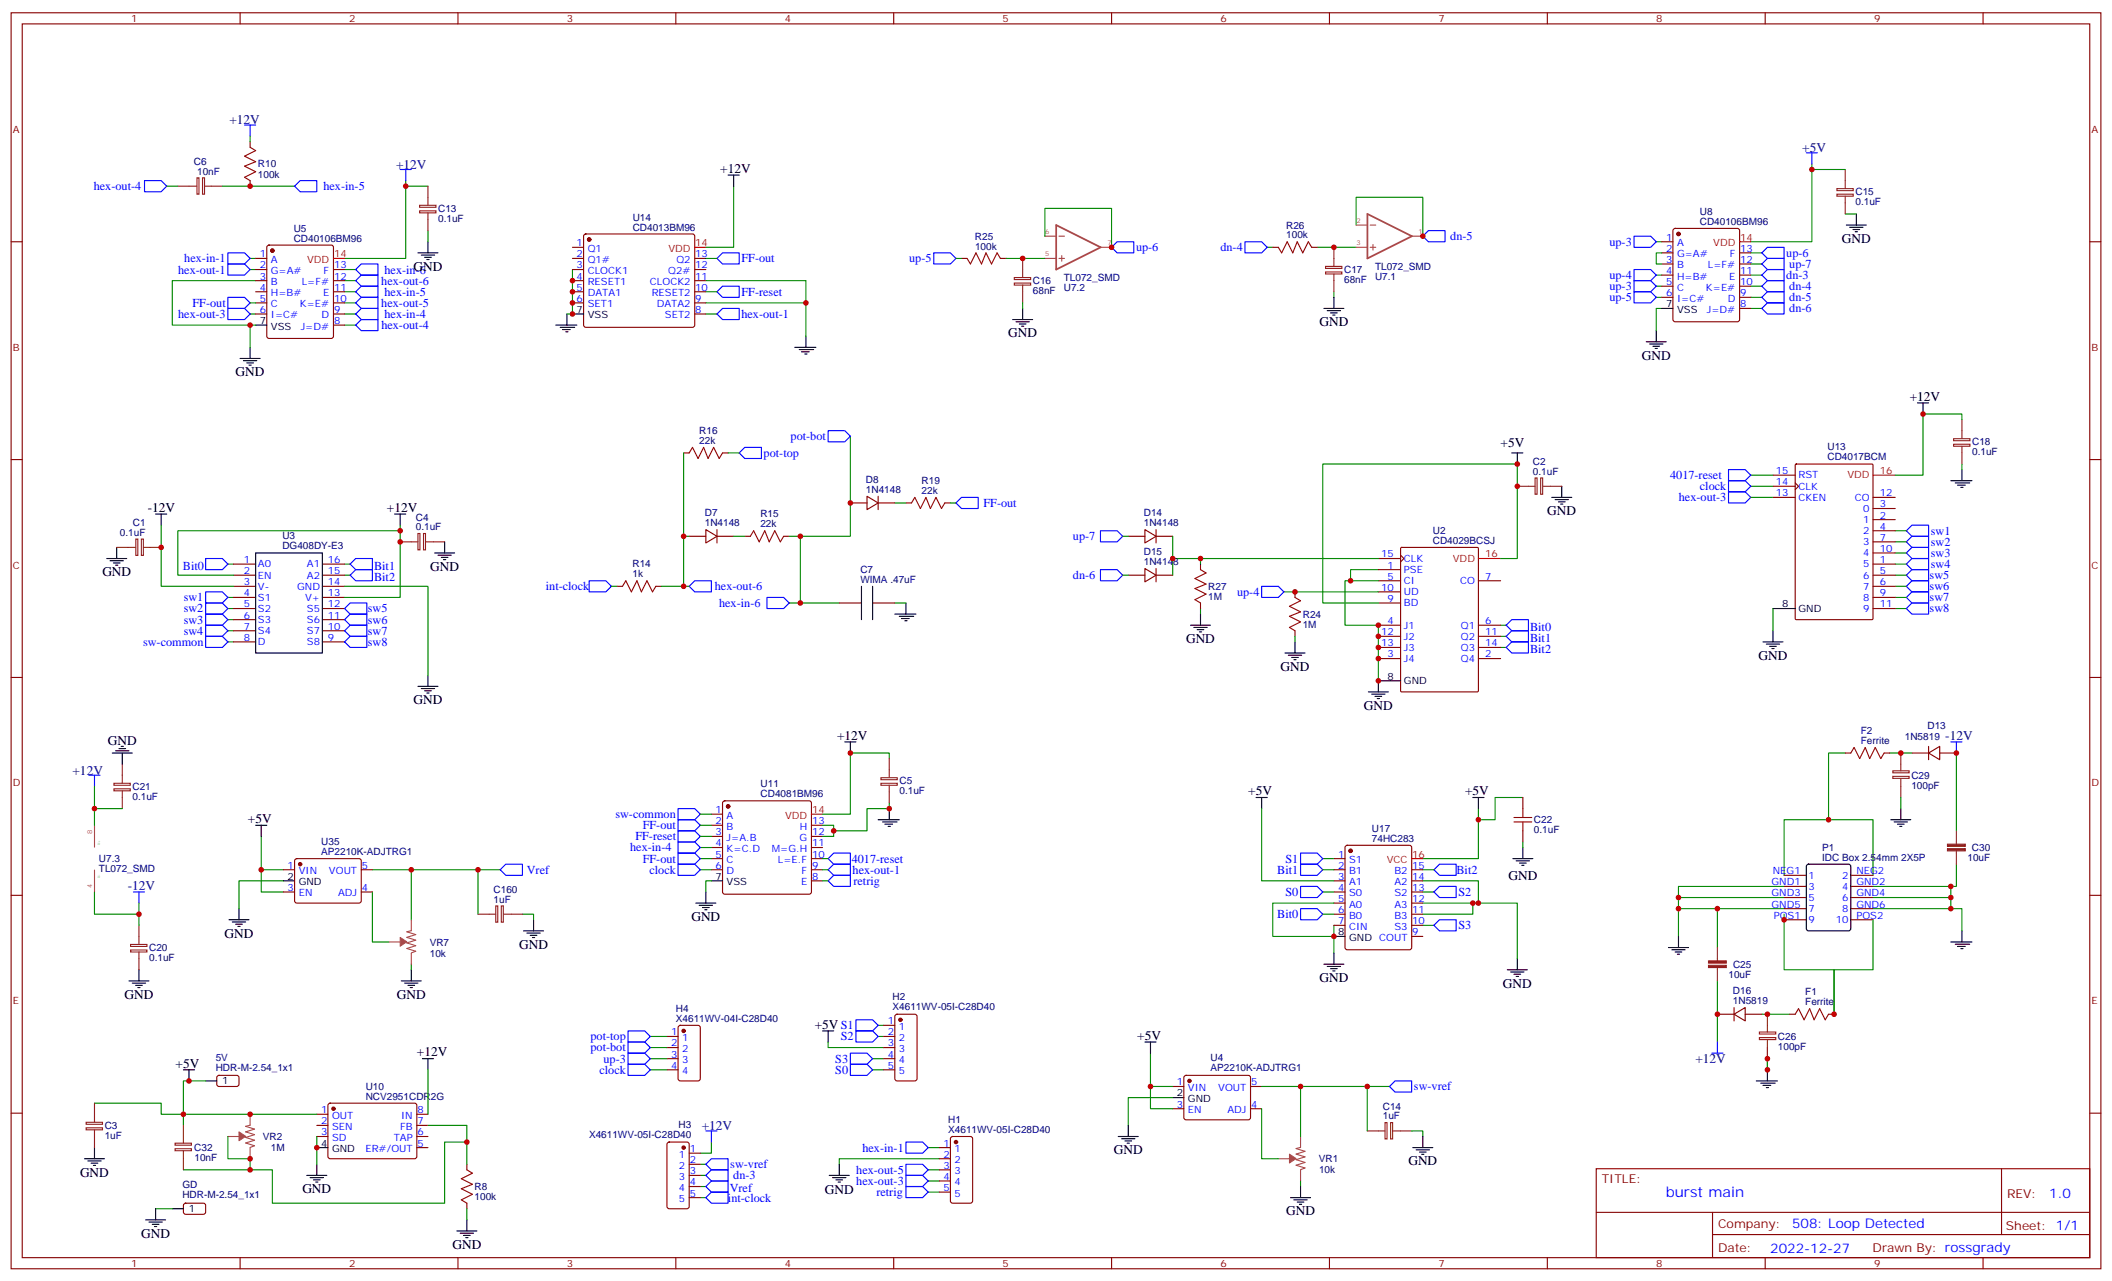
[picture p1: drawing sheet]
<svg xmlns="http://www.w3.org/2000/svg" width="670mm" height="407mm" viewBox="0 0 670 407" stroke-linecap="round" stroke-linejoin="round" font-family="sans-serif">
<defs><g id="words">
<text font-size="4.6" fill="#00f" x="528.7" y="380">burst main</text>
<g font-size="4.2" fill="#000080">
<text x="72.8" y="39.4">+12V</text>
<text x="125.7" y="53.5">+12V</text>
<text x="572" y="48.2">+5V</text>
<text x="617.4" y="234.8">-12V</text>
<text x="23" y="246.1">+12V</text>
<text x="40.6" y="282.4">-12V</text>
<text x="538.1" y="337.4">+12V</text>
<text x="222.7" y="358.6">+12V</text>
</g>
<g font-size="4.2">
<text x="228.6" y="54.9">+12V</text>
<text x="584.6" y="77.1">GND</text>
<text x="131.3" y="85.9">GND</text>
<text x="320" y="107.1">GND</text>
<text x="418.8" y="103.5">GND</text>
<text x="74.8" y="119.4">GND</text>
<text x="521.1" y="114.1">GND</text>
<text x="606.1" y="127.2">+12V</text>
<text x="476.2" y="142">+5V</text>
<text x="46.9" y="162.5">-12V</text>
<text x="122.8" y="162.5">+12V</text>
<text x="491.1" y="163.5">GND</text>
<text x="32.5" y="182.9">GND</text>
<text x="136.5" y="181.2">GND</text>
<text x="376.4" y="204.1">GND</text>
<text x="558.1" y="209.4">GND</text>
<text x="406.4" y="212.9">GND</text>
<text x="131.2" y="223.5">GND</text>
<text x="432.9" y="225.2">GND</text>
<text x="34.2" y="236.5">GND</text>
<text x="265.6" y="234.8">+12V</text>
<text x="396.2" y="252.4">+5V</text>
<text x="465" y="252.4">+5V</text>
<text x="78.7" y="261.2">+5V</text>
<text x="478.7" y="279.3">GND</text>
<text x="219.4" y="292.3">GND</text>
<text x="71.3" y="297.6">GND</text>
<text x="164.7" y="301.1">GND</text>
<text x="418.7" y="311.7">GND</text>
<text x="39.5" y="317">GND</text>
<text x="125.9" y="317">GND</text>
<text x="477" y="313.4">GND</text>
<text x="258.6" y="326.5">+5V S1</text>
<text x="132.3" y="335.3">+12V</text>
<text x="360.9" y="330">+5V</text>
<text x="55.7" y="338.8">+5V</text>
<text x="353.5" y="366.4">GND</text>
<text x="447" y="369.9">GND</text>
<text x="25.4" y="373.4">GND</text>
<text x="96" y="378.7">GND</text>
<text x="261.8" y="379.1">GND</text>
<text x="408.2" y="385.8">GND</text>
<text x="44.8" y="392.8">GND</text>
<text x="143.6" y="396.3">GND</text>
</g>
<g font-size="4.2" fill="#00f">
<text x="650.4" y="380.2">1.0</text>
<text x="568.8" y="389.8">508: Loop Detected</text>
<text x="561.8" y="397.6">2022-12-27</text>
</g>
<g font-size="3.9" fill="#00f">
<text x="29.7" y="60.2">hex-out-4</text>
<text x="102.6" y="60.4">hex-in-5</text>
<text x="460.3" y="76.2">dn-5</text>
<text x="510.8" y="78">up-3</text>
<text x="58.5" y="83.3">hex-in-1</text>
<text x="235.3" y="83.3">FF-out</text>
<text x="288.5" y="83.3">up-5</text>
<text x="360.5" y="79.7">up-6</text>
<text x="387.3" y="79.7">dn-4</text>
<text x="566.9" y="81.4">up-6</text>
<text x="56.6" y="86.8">hex-out-1</text>
<text x="122" y="86.8">hex-in-6</text>
<text x="510.8" y="88.6">up-4</text>
<text x="566.9" y="88.6">dn-3</text>
<text x="567.8" y="85">up-7</text>
<text x="121" y="90.4">hex-out-6</text>
<text x="122" y="93.9">hex-in-5</text>
<text x="235.3" y="93.9">FF-reset</text>
<text x="510.8" y="95.6">up-5</text>
<text x="510.8" y="92.1">up-3</text>
<text x="567.8" y="95.6">dn-5</text>
<text x="567.9" y="92.1">dn-4</text>
<text x="56.6" y="100.9">hex-out-3</text>
<text x="61.1" y="97.4">FF-out</text>
<text x="121" y="97.4">hex-out-5</text>
<text x="122" y="100.9">hex-in-4</text>
<text x="235.3" y="100.9">hex-out-1</text>
<text x="567.8" y="99.1">dn-6</text>
<text x="121" y="104.4">hex-out-4</text>
<text x="250.9" y="139.7">pot-bot</text>
<text x="242.4" y="145">pot-top</text>
<text x="530" y="152">4017-reset</text>
<text x="539.5" y="155.6">clock</text>
<text x="312.1" y="160.9">FF-out</text>
<text x="532.8" y="159.1">hex-out-3</text>
<text x="340.5" y="171.5">up-7</text>
<text x="612.8" y="169.7">sw1</text>
<text x="612.8" y="173.2">sw2</text>
<text x="612.8" y="176.8">sw3</text>
<text x="58.1" y="180.8">Bit0</text>
<text x="118.7" y="180.8">Bit1</text>
<text x="118.7" y="184.3">Bit2</text>
<text x="340.5" y="183.8">dn-6</text>
<text x="612.4" y="183.8">sw5</text>
<text x="612.8" y="180.3">sw4</text>
<text x="58.3" y="190.9">sw1</text>
<text x="173.2" y="187.4">int-clock</text>
<text x="226.9" y="187.4">hex-out-6</text>
<text x="392.6" y="189.1">up-4</text>
<text x="612.4" y="187.3">sw6</text>
<text x="612.4" y="190.9">sw7</text>
<text x="58.3" y="194.4">sw2</text>
<text x="58.3" y="197.9">sw3</text>
<text x="116.7" y="194.4">sw5</text>
<text x="116.7" y="197.9">sw6</text>
<text x="228.2" y="192.7">hex-in-6</text>
<text x="612.4" y="194.4">sw8</text>
<text x="58.3" y="201.4">sw4</text>
<text x="116.7" y="201.4">sw7</text>
<text x="485.6" y="203.7">Bit1</text>
<text x="485.6" y="200.2">Bit0</text>
<text x="45.4" y="205">sw-common</text>
<text x="116.7" y="205">sw8</text>
<text x="485.6" y="207.3">Bit2</text>
<text x="195.3" y="259.6">sw-common</text>
<text x="204" y="263.2">FF-out</text>
<text x="201.6" y="266.7">FF-reset</text>
<text x="200" y="270.2">hex-in-4</text>
<text x="204" y="273.8">FF-out</text>
<text x="270.3" y="273.8">4017-reset</text>
<text x="408" y="273.8">S1</text>
<text x="167.2" y="277.3">Vref</text>
<text x="206.1" y="277.3">clock</text>
<text x="270.6" y="277.3">hex-out-1</text>
<text x="270.9" y="280.8">retrig</text>
<text x="405.4" y="277.3">Bit1</text>
<text x="462.2" y="277.3">Bit2</text>
<text x="408" y="284.3">S0</text>
<text x="462.9" y="284.3">S2</text>
<text x="405.4" y="291.4">Bit0</text>
<text x="462.8" y="294.9">S3</text>
<text x="187.4" y="333.7">pot-bot</text>
<text x="187.4" y="330.2">pot-top</text>
<text x="266.9" y="330.2">S2</text>
<text x="190.2" y="340.8">clock</text>
<text x="191.5" y="337.3">up-3</text>
<text x="265.1" y="337.3">S3</text>
<text x="265.1" y="340.8">S0</text>
<text x="448.7" y="346.1">sw-vref</text>
<text x="273.7" y="365.5">hex-in-1</text>
<text x="231.8" y="370.8">sw-vref</text>
<text x="232.7" y="374.3">dn-3</text>
<text x="271.8" y="376.1">hex-out-3</text>
<text x="271.8" y="372.5">hex-out-5</text>
<text x="231" y="381.4">int-clock</text>
<text x="231.6" y="378.4">Vref</text>
<text x="278.1" y="379.6">retrig</text>
</g>
<g font-size="3.9" fill="#800">
<text x="508.4" y="375.5">TITLE:</text>
<text x="637" y="380.2">REV:</text>
<text x="545.3" y="389.7">Company:</text>
<text x="636.6" y="390.3">Sheet: 1/1</text>
<text x="545.3" y="397.4">Date:</text>
<text x="594.3" y="397.5">Drawn By: rossgrady</text>
</g>
<g font-size="3.2" fill="#800">
<text x="41.6" y="7.1">1</text>
<text x="110.8" y="7.1">2</text>
<text x="179.9" y="7.1">3</text>
<text x="249.1" y="7.1">4</text>
<text x="318.2" y="7.1">5</text>
<text x="387.3" y="7.1">6</text>
<text x="456.5" y="7.1">7</text>
<text x="525.6" y="7.1">8</text>
<text x="594.8" y="7.1">9</text>
<text x="4.1" y="42.2">A</text>
<text x="663.8" y="42.2">A</text>
<text x="4.1" y="111.3">B</text>
<text x="663.8" y="111.3">B</text>
<text x="4.1" y="180.4">C</text>
<text x="663.8" y="180.4">C</text>
<text x="4.1" y="249.6">D</text>
<text x="663.8" y="249.6">D</text>
<text x="4.1" y="318.7">E</text>
<text x="663.8" y="318.7">E</text>
<text x="41.6" y="402.2">1</text>
<text x="110.8" y="402.2">2</text>
<text x="179.9" y="402.2">3</text>
<text x="249.1" y="402.2">4</text>
<text x="318.2" y="402.2">5</text>
<text x="387.3" y="402.2">6</text>
<text x="456.5" y="402.2">7</text>
<text x="525.6" y="402.2">8</text>
<text x="594.8" y="402.2">9</text>
</g>
<g font-size="3.2" fill="#000080">
<text x="61.6" y="52.2">C6</text>
<text x="81.8" y="53.1">R10</text>
<text x="62.6" y="55.4">10nF</text>
<text x="81.8" y="56.4">100k</text>
<text x="588.9" y="65.2">0.1uF</text>
<text x="588.9" y="62">C15</text>
<text x="139.1" y="70.5">0.1uF</text>
<text x="139.1" y="67.3">C13</text>
<text x="200.8" y="70">U14</text>
<text x="539.5" y="71.4">CD40106BM96</text>
<text x="539.5" y="68.3">U8</text>
<text x="93.2" y="76.7">CD40106BM96</text>
<text x="93.2" y="73.6">U5</text>
<text x="200.8" y="73.2">CD4013BM96</text>
<text x="309.4" y="76.1">R25</text>
<text x="408.2" y="72.5">R26</text>
<text x="408.2" y="75.7">100k</text>
<text x="309.4" y="79.2">100k</text>
<text x="337.6" y="89.1">TL072_SMD</text>
<text x="426.6" y="89.9">68nF</text>
<text x="426.6" y="86.7">C17</text>
<text x="436.4" y="85.5">TL072_SMD</text>
<text x="436.4" y="88.8">U7.1</text>
<text x="327.8" y="93.4">68nF</text>
<text x="327.8" y="90.2">C16</text>
<text x="337.6" y="92.3">U7.2</text>
<text x="221.9" y="137.7">R16</text>
<text x="221.9" y="140.9">22k</text>
<text x="580" y="143">U13</text>
<text x="625.9" y="141.4">C18</text>
<text x="486.5" y="147.6">C2</text>
<text x="580" y="146.1">CD4017BCM</text>
<text x="625.9" y="144.6">0.1uF</text>
<text x="274.8" y="153.3">D8</text>
<text x="292.5" y="153.6">R19</text>
<text x="486.5" y="150.6">0.1uF</text>
<text x="274.8" y="156.5">1N4148</text>
<text x="292.5" y="156.8">22k</text>
<text x="42.1" y="167">C1</text>
<text x="132" y="165.2">C4</text>
<text x="223.7" y="167">1N4148</text>
<text x="223.7" y="163.9">D7</text>
<text x="241.3" y="167.4">22k</text>
<text x="241.3" y="164.1">R15</text>
<text x="363" y="167">1N4148</text>
<text x="363" y="163.9">D14</text>
<text x="38.1" y="170">0.1uF</text>
<text x="89.6" y="171.2">U3</text>
<text x="132" y="168.3">0.1uF</text>
<text x="454.7" y="172.6">CD4029BCSJ</text>
<text x="454.7" y="169.4">U2</text>
<text x="89.6" y="174.3">DG408DY-E3</text>
<text x="363" y="179.4">1N4148</text>
<text x="363" y="176.2">D15</text>
<text x="200.7" y="183.3">1k</text>
<text x="200.7" y="180">R14</text>
<text x="273.1" y="185">WIMA .47uF</text>
<text x="273.1" y="181.9">C7</text>
<text x="383.5" y="190.4">1M</text>
<text x="383.5" y="187.2">R27</text>
<text x="413.5" y="196">R24</text>
<text x="413.5" y="199.2">1M</text>
<text x="590.6" y="233">F2</text>
<text x="611.7" y="231.3">D13</text>
<text x="590.6" y="236.2">Ferrite</text>
<text x="604.5" y="234.8">1N5819</text>
<text x="42.1" y="250.7">C21</text>
<text x="241.4" y="249.9">U11</text>
<text x="285.5" y="249">C5</text>
<text x="606.6" y="250.4">100pF</text>
<text x="606.6" y="247.3">C29</text>
<text x="42.1" y="253.9">0.1uF</text>
<text x="241.4" y="253.1">CD4081BM96</text>
<text x="285.5" y="252.1">0.1uF</text>
<text x="486.8" y="261.3">C22</text>
<text x="102" y="268.1">U35</text>
<text x="435.4" y="267.2">74HC283</text>
<text x="435.4" y="264.2">U17</text>
<text x="486.8" y="264.5">0.1uF</text>
<text x="31.4" y="273.6">U7.3</text>
<text x="102" y="271.3">AP2210K-ADJTRG1</text>
<text x="578.3" y="273.2">IDC Box 2.54mm 2X5P</text>
<text x="578.3" y="270.1">P1</text>
<text x="624.4" y="273.3">10uF</text>
<text x="625.8" y="270.1">C30</text>
<text x="31.4" y="276.8">TL072_SMD</text>
<text x="156.7" y="286.5">1uF</text>
<text x="156.7" y="283.4">C160</text>
<text x="47.3" y="305.1">0.1uF</text>
<text x="47.3" y="301.8">C20</text>
<text x="136.4" y="300.1">VR7</text>
<text x="136.4" y="303.7">10k</text>
<text x="548.6" y="310.4">10uF</text>
<text x="550" y="307.1">C25</text>
<text x="283.3" y="317.5">H2</text>
<text x="550" y="315.5">D16</text>
<text x="572.9" y="315.9">F1</text>
<text x="214.5" y="321.2">H4</text>
<text x="283.3" y="320.7">X4611WV-05I-C28D40</text>
<text x="550" y="318.7">1N5819</text>
<text x="572.9" y="319.1">Ferrite</text>
<text x="214.5" y="324.4">X4611WV-04I-C28D40</text>
<text x="564.3" y="333.3">100pF</text>
<text x="564.3" y="330.2">C26</text>
<text x="68.5" y="339.8">HDR-M-2.54_1x1</text>
<text x="68.5" y="336.6">5V</text>
<text x="384.2" y="340.1">AP2210K-ADJTRG1</text>
<text x="384.2" y="336.9">U4</text>
<text x="116.1" y="345.9">U10</text>
<text x="116.1" y="349.1">NCV2951CDR2G</text>
<text x="438.9" y="352.2">C14</text>
<text x="33.2" y="358.3">C3</text>
<text x="215.4" y="358.1">H3</text>
<text x="300.9" y="359.5">X4611WV-05I-C28D40</text>
<text x="300.9" y="356.3">H1</text>
<text x="438.9" y="355.2">1uF</text>
<text x="33.2" y="361.5">1uF</text>
<text x="61.7" y="365.4">C32</text>
<text x="83.5" y="361.8">VR2</text>
<text x="86" y="365.4">1M</text>
<text x="186.9" y="361.3">X4611WV-05I-C28D40</text>
<text x="61.7" y="368.6">10nF</text>
<text x="418.6" y="368.9">VR1</text>
<text x="57.9" y="377.2">GD</text>
<text x="150.6" y="377.7">R8</text>
<text x="418.6" y="372.4">10k</text>
<text x="57.9" y="380.3">HDR-M-2.54_1x1</text>
<text x="150.6" y="380.9">100k</text>
</g>
<g font-size="3.2" fill="#00f">
<text x="528.7" y="76.4">1</text>
<text x="82.5" y="81.7">1</text>
<text x="86" y="83.4">A</text>
<text x="183" y="78.1">1</text>
<text x="183" y="81.7">2</text>
<text x="186.5" y="79.9">Q1</text>
<text x="186.5" y="83.4">Q1#</text>
<text x="214.7" y="83.4">Q2</text>
<text x="220.7" y="81.7">13</text>
<text x="528.7" y="79.9">2</text>
<text x="528.7" y="83.4">3</text>
<text x="532.2" y="78.1">A</text>
<text x="532.2" y="81.7">G=A#</text>
<text x="549" y="81.7">F</text>
<text x="552.3" y="83.4">12</text>
<text x="552.3" y="79.9">13</text>
<text x="82.5" y="85.2">2</text>
<text x="82.5" y="88.7">3</text>
<text x="86" y="87">G=A#</text>
<text x="102.7" y="87">F</text>
<text x="106" y="88.7">12</text>
<text x="106" y="85.2">13</text>
<text x="183" y="85.2">3</text>
<text x="183" y="88.7">4</text>
<text x="186.5" y="87">CLOCK1</text>
<text x="212.1" y="87">Q2#</text>
<text x="220.7" y="88.7">11</text>
<text x="220.7" y="85.2">12</text>
<text x="528.7" y="87">4</text>
<text x="532.2" y="85.2">B</text>
<text x="532.2" y="88.7">H=B#</text>
<text x="542" y="85.2">L=F#</text>
<text x="548.8" y="88.7">E</text>
<text x="552.3" y="87">11</text>
<text x="82.5" y="92.3">4</text>
<text x="82.5" y="95.8">5</text>
<text x="86" y="90.5">B</text>
<text x="86" y="94">H=B#</text>
<text x="95.7" y="90.5">L=F#</text>
<text x="102.5" y="94">E</text>
<text x="106" y="95.8">10</text>
<text x="106" y="92.3">11</text>
<text x="183" y="92.3">5</text>
<text x="183" y="95.8">6</text>
<text x="186.5" y="90.5">RESET1</text>
<text x="186.5" y="94">DATA1</text>
<text x="206.3" y="90.5">CLOCK2</text>
<text x="206.8" y="94">RESET2</text>
<text x="220.7" y="95.8">9</text>
<text x="220.7" y="92.3">10</text>
<text x="528.7" y="90.5">5</text>
<text x="528.7" y="94">6</text>
<text x="532.2" y="92.3">C</text>
<text x="532.2" y="95.8">I=C#</text>
<text x="541.4" y="92.3">K=E#</text>
<text x="548.3" y="95.8">D</text>
<text x="552.3" y="94">9</text>
<text x="552.3" y="90.5">10</text>
<text x="82.5" y="99.3">6</text>
<text x="86" y="97.5">C</text>
<text x="86" y="101.1">I=C#</text>
<text x="95.1" y="97.5">K=E#</text>
<text x="102.1" y="101.1">D</text>
<text x="106" y="99.3">9</text>
<text x="186.5" y="97.5">SET1</text>
<text x="208.4" y="97.5">DATA2</text>
<text x="211" y="101.1">SET2</text>
<text x="220.7" y="99.3">8</text>
<text x="541.7" y="99.3">J=D#</text>
<text x="552.3" y="97.5">8</text>
<text x="95.4" y="104.6">J=D#</text>
<text x="106" y="102.8">8</text>
<text x="563.6" y="150.5">15</text>
<text x="563.6" y="154">14</text>
<text x="570.8" y="151.9">RST</text>
<text x="570.8" y="155.4">CLK</text>
<text x="563.6" y="157.5">13</text>
<text x="570.8" y="158.9">CKEN</text>
<text x="588.7" y="158.9">CO</text>
<text x="596.5" y="161">3</text>
<text x="596.5" y="157.5">12</text>
<text x="591.4" y="166">1</text>
<text x="591.4" y="162.5">0</text>
<text x="596.5" y="164.6">2</text>
<text x="591.4" y="169.5">2</text>
<text x="591.4" y="173">3</text>
<text x="596.5" y="168.1">4</text>
<text x="596.5" y="171.6">7</text>
<text x="77.4" y="178.7">1</text>
<text x="104.1" y="178.7">16</text>
<text x="438.4" y="176.9">15</text>
<text x="445.6" y="178.3">CLK</text>
<text x="591.4" y="176.6">4</text>
<text x="596.5" y="178.7">1</text>
<text x="596.5" y="175.2">10</text>
<text x="77.4" y="182.2">2</text>
<text x="77.4" y="185.7">3</text>
<text x="81.8" y="180.1">A0</text>
<text x="81.8" y="183.6">EN</text>
<text x="97.4" y="183.6">A2</text>
<text x="97.4" y="180.1">A1</text>
<text x="104.1" y="185.7">14</text>
<text x="104.1" y="182.2">15</text>
<text x="440.4" y="180.4">1</text>
<text x="440.4" y="184">5</text>
<text x="445.6" y="181.9">PSE</text>
<text x="445.6" y="185.4">CI</text>
<text x="463.4" y="185.4">CO</text>
<text x="471.3" y="184">7</text>
<text x="591.4" y="180.1">5</text>
<text x="591.4" y="183.6">6</text>
<text x="596.5" y="182.2">5</text>
<text x="596.5" y="185.7">6</text>
<text x="77.4" y="189.3">4</text>
<text x="81.8" y="187.1">V-</text>
<text x="81.8" y="190.7">S1</text>
<text x="94.3" y="187.1">GND</text>
<text x="96.8" y="190.7">V+</text>
<text x="104.1" y="189.3">13</text>
<text x="438.4" y="187.5">10</text>
<text x="440.4" y="191">9</text>
<text x="445.6" y="188.9">UD</text>
<text x="591.4" y="187.1">7</text>
<text x="591.4" y="190.7">8</text>
<text x="596.5" y="189.3">9</text>
<text x="77.4" y="192.8">5</text>
<text x="77.4" y="196.3">6</text>
<text x="81.8" y="194.2">S2</text>
<text x="81.8" y="197.7">S3</text>
<text x="97.4" y="197.7">S6</text>
<text x="97.4" y="194.2">S5</text>
<text x="104.1" y="196.3">11</text>
<text x="104.1" y="192.8">12</text>
<text x="445.6" y="192.4">BD</text>
<text x="591.4" y="194.2">9</text>
<text x="596.5" y="192.8">11</text>
<text x="77.4" y="199.8">7</text>
<text x="77.4" y="203.4">8</text>
<text x="81.8" y="201.3">S4</text>
<text x="97.4" y="201.3">S7</text>
<text x="104.1" y="203.4">9</text>
<text x="104.1" y="199.8">10</text>
<text x="438.4" y="201.6">12</text>
<text x="440.4" y="198.1">4</text>
<text x="445.6" y="199.5">J1</text>
<text x="445.6" y="203">J2</text>
<text x="463.6" y="199.5">Q1</text>
<text x="463.6" y="203">Q2</text>
<text x="471.3" y="198.1">6</text>
<text x="471.3" y="201.6">11</text>
<text x="81.8" y="204.8">D</text>
<text x="97.4" y="204.8">S8</text>
<text x="438.4" y="205.1">13</text>
<text x="440.4" y="208.7">3</text>
<text x="445.6" y="206.6">J3</text>
<text x="463.6" y="206.6">Q3</text>
<text x="471.3" y="205.1">14</text>
<text x="471.3" y="208.7">2</text>
<text x="445.6" y="210.1">J4</text>
<text x="463.6" y="210.1">Q4</text>
<text x="227.1" y="258.1">1</text>
<text x="227.1" y="261.6">2</text>
<text x="230.6" y="259.8">A</text>
<text x="230.6" y="263.3">B</text>
<text x="253.8" y="263.3">H</text>
<text x="257.7" y="261.6">13</text>
<text x="227.1" y="265.1">3</text>
<text x="227.1" y="268.6">4</text>
<text x="230.6" y="266.9">J=A.B</text>
<text x="253.8" y="266.9">G</text>
<text x="257.7" y="268.6">11</text>
<text x="257.7" y="265.1">12</text>
<text x="91.3" y="275.7">1</text>
<text x="114.8" y="275.7">5</text>
<text x="227.1" y="272.2">5</text>
<text x="227.1" y="275.7">6</text>
<text x="230.6" y="270.4">K=C.D</text>
<text x="230.6" y="273.9">C</text>
<text x="245" y="270.4">M=G.H</text>
<text x="246.9" y="273.9">L=E.F</text>
<text x="257.7" y="275.7">9</text>
<text x="257.7" y="272.2">10</text>
<text x="424.7" y="272.2">1</text>
<text x="424.7" y="275.7">2</text>
<text x="428.2" y="273.9">S1</text>
<text x="448.2" y="275.7">15</text>
<text x="94.8" y="277.5">VIN</text>
<text x="104.4" y="277.5">VOUT</text>
<text x="230.6" y="277.5">D</text>
<text x="254.2" y="281">E</text>
<text x="254.4" y="277.5">F</text>
<text x="257.7" y="279.2">8</text>
<text x="424.7" y="279.2">3</text>
<text x="428.2" y="277.5">B1</text>
<text x="428.2" y="281">A1</text>
<text x="442.5" y="277.5">B2</text>
<text x="442.5" y="281">A2</text>
<text x="448.2" y="279.2">14</text>
<text x="562.2" y="281">GND1</text>
<text x="562.6" y="277.5">NEG1</text>
<text x="574" y="278.9">1</text>
<text x="584.7" y="278.9">2</text>
<text x="589.1" y="277.5">NEG2</text>
<text x="589.1" y="281">GND2</text>
<text x="91.3" y="282.8">3</text>
<text x="94.8" y="284.5">EN</text>
<text x="107.3" y="284.5">ADJ</text>
<text x="114.8" y="282.8">4</text>
<text x="424.7" y="282.8">4</text>
<text x="424.7" y="286.3">5</text>
<text x="428.2" y="284.5">S0</text>
<text x="442.5" y="284.5">S2</text>
<text x="448.2" y="286.3">12</text>
<text x="448.2" y="282.8">13</text>
<text x="562.2" y="284.5">GND3</text>
<text x="574" y="282.4">3</text>
<text x="574" y="285.9">5</text>
<text x="584.7" y="282.4">4</text>
<text x="584.7" y="285.9">6</text>
<text x="589.1" y="284.5">GND4</text>
<text x="424.7" y="289.8">6</text>
<text x="424.7" y="293.3">7</text>
<text x="428.2" y="288">A0</text>
<text x="428.2" y="291.6">B0</text>
<text x="442.5" y="291.6">B3</text>
<text x="442.5" y="288">A3</text>
<text x="448.2" y="293.3">10</text>
<text x="448.2" y="289.8">11</text>
<text x="562.2" y="288">GND5</text>
<text x="562.9" y="291.6">POS1</text>
<text x="574" y="289.5">7</text>
<text x="574" y="293">9</text>
<text x="582.6" y="293">10</text>
<text x="584.7" y="289.5">8</text>
<text x="589.1" y="288">GND6</text>
<text x="589.1" y="291.6">POS2</text>
<text x="428.2" y="295.1">CIN</text>
<text x="437.7" y="298.6">COUT</text>
<text x="442.5" y="295.1">S3</text>
<text x="448.2" y="296.9">9</text>
<text x="213" y="328.6">1</text>
<text x="281.8" y="325.1">1</text>
<text x="281.8" y="328.6">2</text>
<text x="285.3" y="326.8">1</text>
<text x="213" y="332.1">2</text>
<text x="213" y="335.7">3</text>
<text x="216.5" y="330.4">1</text>
<text x="216.5" y="333.9">2</text>
<text x="281.8" y="332.1">3</text>
<text x="281.8" y="335.7">4</text>
<text x="285.3" y="330.4">2</text>
<text x="285.3" y="333.9">3</text>
<text x="213" y="339.2">4</text>
<text x="216.5" y="337.4">3</text>
<text x="216.5" y="341">4</text>
<text x="281.8" y="339.2">5</text>
<text x="285.3" y="337.4">4</text>
<text x="285.3" y="341">5</text>
<text x="373.5" y="344.5">1</text>
<text x="377" y="346.3">VIN</text>
<text x="386.6" y="346.3">VOUT</text>
<text x="397.1" y="344.5">5</text>
<text x="101.9" y="353.3">1</text>
<text x="132.5" y="353.3">8</text>
<text x="373.5" y="351.5">3</text>
<text x="377" y="353.3">EN</text>
<text x="389.5" y="353.3">ADJ</text>
<text x="397.1" y="351.5">4</text>
<text x="101.9" y="356.8">2</text>
<text x="105.4" y="355.1">OUT</text>
<text x="105.4" y="358.6">SEN</text>
<text x="127" y="358.6">FB</text>
<text x="127.3" y="355.1">IN</text>
<text x="132.5" y="356.8">7</text>
<text x="101.9" y="360.4">3</text>
<text x="105.4" y="362.1">SD</text>
<text x="116" y="365.7">ER#/OUT</text>
<text x="124.9" y="362.1">TAP</text>
<text x="132.5" y="363.9">5</text>
<text x="132.5" y="360.4">6</text>
<text x="218.9" y="365.7">1</text>
<text x="299.4" y="363.9">1</text>
<text x="302.9" y="365.7">1</text>
<text x="215.4" y="367.4">1</text>
<text x="215.4" y="370.9">2</text>
<text x="218.9" y="369.2">2</text>
<text x="299.4" y="367.4">2</text>
<text x="299.4" y="370.9">3</text>
<text x="302.9" y="369.2">2</text>
<text x="215.4" y="374.5">3</text>
<text x="218.9" y="372.7">3</text>
<text x="218.9" y="376.2">4</text>
<text x="299.4" y="374.5">4</text>
<text x="302.9" y="372.7">3</text>
<text x="302.9" y="376.2">4</text>
<text x="215.4" y="378">4</text>
<text x="215.4" y="381.5">5</text>
<text x="218.9" y="379.8">5</text>
<text x="299.4" y="378">5</text>
<text x="302.9" y="379.8">5</text>
</g>
<g font-size="3.2" fill="#f00">
<text x="552.3" y="76.4">14</text>
<text x="97.5" y="83.4">VDD</text>
<text x="106" y="81.7">14</text>
<text x="212.1" y="79.9">VDD</text>
<text x="220.7" y="78.1">14</text>
<text x="543.7" y="78.1">VDD</text>
<text x="586.3" y="151.9">VDD</text>
<text x="596.5" y="150.5">16</text>
<text x="461.1" y="178.3">VDD</text>
<text x="471.3" y="176.9">16</text>
<text x="249.2" y="259.8">VDD</text>
<text x="257.7" y="258.1">14</text>
<text x="440.1" y="273.9">VCC</text>
<text x="448.2" y="272.2">16</text>
</g>
<g font-size="3.2">
<text x="183" y="99.3">7</text>
<text x="186.5" y="101.1">VSS</text>
<text x="528.7" y="97.5">7</text>
<text x="532.2" y="99.3">VSS</text>
<text x="82.5" y="102.8">7</text>
<text x="86" y="104.6">VSS</text>
<text x="565.6" y="192.8">8</text>
<text x="570.8" y="194.2">GND</text>
<text x="440.4" y="215.7">8</text>
<text x="445.6" y="217.1">GND</text>
<text x="91.3" y="279.2">2</text>
<text x="94.8" y="281">GND</text>
<text x="227.1" y="279.2">7</text>
<text x="230.6" y="281">VSS</text>
<text x="424.7" y="296.9">8</text>
<text x="428.2" y="298.6">GND</text>
<text x="70.6" y="344.1">1</text>
<text x="373.5" y="348">2</text>
<text x="377" y="349.8">GND</text>
<text x="101.9" y="363.9">4</text>
<text x="105.4" y="365.7">GND</text>
<text x="60" y="384.7">1</text>
</g>
<g font-size="2.1" fill="#a54b4b">
<text x="430.5" y="70.7">2</text>
<text x="331.7" y="74.3">6</text>
<text x="351.4" y="77.8">7</text>
<text x="430.5" y="77.8">3</text>
<text x="450.2" y="74.3">1</text>
<text x="331.7" y="81.3">5</text>
<text x="29.3" y="264.8" transform="rotate(-90 29.3 264.8)">8</text>
<text x="29.3" y="281.8" transform="rotate(-90 29.3 281.8)">4</text>
</g>
<g font-size="1.1" fill="#4ba54b">
<text x="31.7" y="268.2" transform="rotate(-90 31.7 268.2)">V+</text>
<text x="31.7" y="278.8" transform="rotate(-90 31.7 278.8)">V-</text>
</g>
</g></defs>
<g fill="none" stroke="#870000" stroke-width=".35">
<path d="M3.5 4.1h663.2v398.6h-663.2zM7.1 7.6h656.1v391.6h-656.1zM76.2 4.1v3.5M145.3 4.1v3.5M214.5 4.1v3.5M283.6 4.1v3.5M352.8 4.1v3.5M421.9 4.1v3.5M491.1 4.1v3.5M560.2 4.1v3.5M629.4 4.1v3.5M79.4 45v1.7"/>
<path d="M79.4 57.3v1.8M3.5 76.7h3.6M84.9 78l.5-.2h19.7l.5 .2 .2 .5v28.2l-.2 .5-.5 .2h-19.7l-.5-.2-.2-.5v-28.2zM181.7 78.5h3.5M185.4 74.5l.5-.2h33.9l.5 .2 .2 .5v28.2l-.2 .5-.5 .2h-33.9l-.5-.2-.2-.5v-28.2zM403.9 78.5h1.8M416.3 78.5h1.7M527.4 76.7h3.5M531.2 72.7l.4-.2h19.8l.5 .2 .2 .5v28.2l-.2 .5-.5 .2h-19.8l-.5-.2-.2-.5v-28.2zM663.2 76.7h3.5M81.1 82h3.6M81.1 85.5h3.6"/>
<path d="M81.1 89.1h3.6M81.1 92.6h3.6M81.1 96.1h3.6M81.1 99.7h3.6M105.8 85.5h3.6M105.8 89.1h3.6M105.8 92.6h3.6M105.8 96.1h3.6M105.8 99.7h3.6M181.7 82h3.5M181.7 85.5h3.5M181.7 89.1h3.5"/>
<path d="M181.7 92.6h3.5M181.7 96.1h3.5M220.5 82h3.5M220.5 85.5h3.5M220.5 89.1h3.5M220.5 92.6h3.5M220.5 96.1h3.5M220.5 99.7h3.5M305.2 82h1.7M317.5 82h1.8M527.4 80.3h3.5M527.4 83.8h3.5"/>
<path d="M527.4 87.3h3.5M527.4 90.8h3.5M527.4 94.4h3.5M552.1 80.3h3.5M552.1 83.8h3.5M552.1 87.3h3.5M552.1 90.8h3.5M552.1 94.4h3.5M552.1 97.9h3.5M105.8 103.2h3.6M3.5 145.9h3.6M217 143.8h1.7"/>
<path d="M229.3 143.8h1.8M269.9 159.6h5.3M275.2 157.5l3.5 2.1-3.5 2.1zM278.7 159.6h5.3M278.7 157.5v4.2M287.5 159.6h1.8M299.9 159.6h1.7M562.7 157.9h7M562.7 150.8h7M562.7 154.3h7M569.7 153.3l1.1 1-1.1 1.1M569.8 147.5l.3-.2h24l.3 .2v48.8l-.2 .3-24.1 .1-.3-.2z"/>
<path d="M594.4 157.9h7.1M663.2 145.9h3.5M74.1 179h7M102.3 179h7.1M218.7 170.2h5.3M224 168.1l3.5 2.1-3.5 2.1zM227.5 170.2h5.3M227.5 168.1v4.2M236.4 170.2h1.7M248.7 170.2h1.8M358.1 170.2h5.3M363.4 168.1l3.5 2.1-3.5 2.1z"/>
<path d="M366.9 170.2h5.3M366.9 168.1v4.2M381 179v1.8M437.4 177.3h7.1M444.5 176.2l1.1 1.1-1.1 1M444.6 173.9l.3-.2h23.9l.3 .2 .1 45.4-.2 .3h-24.1l-.4-.2zM594.4 179h7.1M594.4 164.9h7.1M594.4 161.4h7.1M594.4 168.5h7.1M594.4 172h7.1M594.4 175.5h7.1"/>
<path d="M74.1 182.6h7M74.1 186.1h7M74.1 189.6h7M74.1 193.1h7M74.1 196.7h7M102.3 182.6h7.1M102.3 186.1h7.1M102.3 189.6h7.1M102.3 193.1h7.1M102.3 196.7h7.1M195.8 186.1h1.8M208.1 186.1h1.8"/>
<path d="M266.3 191.4h7.1M276.9 191.4h7.1M358.1 182.6h5.3M363.4 180.4l3.5 2.2-3.5 2.1zM366.9 182.6h5.3M366.9 180.4v4.3M381 191.4v1.7M411 187.9v1.7M437.4 198.4h7.1M437.4 184.3h7.1M437.4 180.8h7.1M437.4 187.9h7.1"/>
<path d="M437.4 191.4h7.1M469.2 198.4h7M469.2 184.3h7M594.4 182.6h7.1M594.4 186.1h7.1M594.4 189.6h7.1M594.4 193.1h7.1M3.5 215h3.6M74.1 200.2h7M74.1 203.7h7M102.3 200.2h7.1M102.3 203.7h7.1"/>
<path d="M411 200.2v1.8M437.4 202h7.1M437.4 205.5h7.1M437.4 209h7.1M469.2 202h7M469.2 205.5h7M469.2 209h7M663.2 215h3.5M585.6 239h1.8M598 239h1.7M606.8 239h5.3M612.1 239l3.5-2.1v4.2z"/>
<path d="M612.1 236.9v4.2M615.6 239h5.3M225.8 258.4h3.5M229.5 254.4l.5-.2h26.8l.5 .2 .2 .5v28.2l-.2 .5-.5 .2h-26.8l-.5-.2-.2-.5v-28.2zM483.3 253.1v3.5M90 276h3.5M93.7 272.7l.5-.2 20 .1 .5 .6-.1 13-.7 .4h-20l-.4-.7v-12.7zM114.7 276h3.5M225.8 272.5h3.5M225.8 276h3.5M225.8 261.9h3.5M225.8 265.5h3.5"/>
<path d="M225.8 269h3.5M257.5 272.5h3.6M257.5 276h3.6M257.5 279.6h3.6M257.5 261.9h3.6M257.5 265.5h3.6M257.5 269h3.6M423.3 272.5h3.6M423.3 276h3.6M423.3 279.6h3.6M427.1 268.5l.5-.2h19.7l.7 .4v32l-.4 .7h-20l-.7-.4v-32zM448 276h3.6"/>
<path d="M448 279.6h3.6M483.3 263.7v3.5M566.2 277.8h7.1M587.4 277.8h7M3.5 284.2h3.6M90 283.1h3.5M114.7 283.1h3.5M423.3 283.1h3.6M423.3 286.6h3.6M423.3 290.2h3.6M423.3 293.7h3.6M448 283.1h3.6"/>
<path d="M448 286.6h3.6M448 290.2h3.6M448 293.7h3.6M448 297.2h3.6M566.2 281.3h7.1M566.2 284.9h7.1M566.2 288.4h7.1M566.2 291.9h7.1M587.4 281.3h7M587.4 284.9h7M587.4 288.4h7M587.4 291.9h7"/>
<path d="M663.2 284.2h3.5M550.3 319.8v4.2M211.7 329h3.5M211.7 332.5h3.5M211.7 336h3.5M211.7 339.5h3.5M215.4 325.6l.5-.2h5.6l.7 .5v16.5l-.4 .6-5.9 .1-.7-.5v-16.5zM280.5 329h3.5M280.5 332.5h3.5M280.5 336h3.5M280.5 339.5h3.5M280.5 325.4h3.5"/>
<path d="M284.2 322.1l.5-.2h5.6l.7 .4v20.1l-.4 .6-5.9 .1-.7-.5v-20zM545 321.9h5.3M550.3 321.9l3.6-2.1v4.2zM553.9 321.9h5.3M568 321.9h1.7M580.3 321.9h1.8M3.5 353.3h3.6M69 341.5l.5-.2 5.9 .1 .4 .6v2.4l-.7 .4h-5.9l-.4-.7v-2.1zM100.5 353.7h3.6M100.5 357.2h3.6M104.3 350.3l.5-.2 27.1 .1 .4 .6-.1 16.5-.6 .5-27.1-.1-.4-.6v-16.3zM132.3 353.7h3.5"/>
<path d="M132.3 357.2h3.5M372.2 344.8h3.5M372.2 351.9h3.5M375.9 341.5l.5-.2 20 .1 .5 .6-.1 13-.6 .4h-20.1l-.4-.7v-12.7zM396.9 344.8h3.5M396.9 351.9h3.5M663.2 353.3h3.5M100.5 360.7h3.6M132.3 360.7h3.5M132.3 364.2h3.5M148.2 369.5v1.8M211.9 362.7l.5-.2h5.6l.7 .4v20l-.4 .7h-5.9l-.7-.4v-20z"/>
<path d="M218.7 366h3.5M218.7 369.5h3.5M218.7 373.1h3.5M218.7 376.6h3.5M298.1 364.2h3.5M298.1 367.8h3.5M298.1 371.3h3.5M298.1 374.8h3.5M298.1 378.4h3.5M301.9 360.9l.4-.2h5.7l.6 .4 .1 20.1-.5 .6-5.9 .1-.6-.5-.1-20zM506.6 370.9h156.6v28.3h-156.6zM635.2 371v20.8"/>
<path d="M58.4 382.1l.5-.2h5.9l.5 .7-.1 2.4-.6 .4-6-.1-.4-.6v-2.1zM76.2 399.2v3.5M145.3 399.2v3.5M148.2 381.9v1.7M214.5 399.2v3.5M218.7 380.1h3.5M283.6 399.2v3.5M352.8 399.2v3.5M421.9 399.2v3.5M491.1 399.2v3.5M506.6 384.8h156.5M543.5 391.8h119.6"/>
<path d="M543.5 384.8v14.1M560.2 399.2v3.5M629.4 399.2v3.5"/>
</g>
<g fill="none" stroke="#008700" stroke-width=".35">
<path d="M52.9 59.1h3.5M70.6 59.1h22.9M79.4 43.2v1.8M128.8 57.3v24.7h-19.4M128.8 59.1h7M232.8 59.1v19.4h-8.8M575 52v24.7h-19.4M575 53.8h10.6M135.8 73.2v3.5M331.6 75v-8.9h21.2v12.4M402.2 78.5h1.7M418 78.5h12.4"/>
<path d="M430.4 71.4v-8.8h21.2v12.4M525.6 76.7h1.8M585.6 67.9h3.5M79.4 82h1.7M79.4 96.1h1.7M79.4 99.7h1.7M79.4 85.5h1.7M81.1 89.1h-26.4v14.1h24.7M109.4 96.1h3.5M109.4 89.1h3.5M109.4 92.6h3.5M109.4 99.7h3.5"/>
<path d="M109.4 85.5h3.5M181.7 85.5v14.2h-1.8M224 82h3.5M224 89.1h31.8v17.6M224 96.1h31.8M224 92.6h3.5M224 99.7h3.5M303.4 82h1.8M319.3 82h12.3M324.6 96.1v1.8M423.3 92.6v1.8M525.6 94.4h1.8"/>
<path d="M525.6 87.3h1.8M525.6 90.8h1.8M527.4 97.9h-1.8v7.1M527.4 80.3h-1.8v3.5h1.8M555.6 94.4h3.6M555.6 97.9h3.6M555.6 80.3h3.6M555.6 83.8h3.6M555.6 87.3h3.6M555.6 90.8h3.6M81.1 103.2h-1.7v7M109.4 103.2h3.5"/>
<path d="M269.9 138.5v31.7h-15.9M622.7 133.2v-1.8h-12.4v19.4h-8.8M217 143.8v26.4M231.1 143.8h3.5M284 159.6h3.5M301.6 159.6h1.8M555.6 150.8h7.1M555.6 157.9h7.1M555.6 154.3h7.1M622.7 147.3v1.7M51.2 166.7v19.4h22.9M72.3 179h1.8"/>
<path d="M109.4 179h1.7M127 166.7v22.9h-17.6M127 168.5h-70.6v14.1h17.7M218.7 170.2h-1.7v15.9M232.8 170.2h3.6M250.5 170.2h3.5v21.2h-3.5M356.3 170.2h1.8M372.2 177.3h65.2M372.2 170.2v12.4M381 177.3v1.7M476.2 177.3h5.3v-30h-61.7v44.1h17.6M601.5 179h3.5"/>
<path d="M601.5 168.5h3.5M601.5 172h3.5M601.5 175.5h3.5M72.3 189.6h1.8M72.3 193.1h1.8M72.3 196.7h1.8M109.4 186.1h26.4v28.2M109.4 182.6h1.7M194 186.1h1.8M209.9 186.1h8.8M254 191.4h12.3M284 191.4h3.5"/>
<path d="M356.3 182.6h1.8M381 193.1v1.8M407.5 187.9h29.9M437.4 180.8h-8.8v3.5M437.4 184.3h-10.5v14.1h10.5v17.7M476.2 198.4h1.8M562.7 193.1v7.1M601.5 182.6h3.5M601.5 189.6h3.5M601.5 193.1h3.5M601.5 186.1h3.5M72.3 200.2h1.8"/>
<path d="M72.3 203.7h1.8M411 202v1.7M476.2 205.5h1.8M476.2 202h1.8M585.6 239h-5.3v21.2M599.7 239h7.1M620.9 239v24.7M30 249.6v12.3M30 256.6h8.8M222.2 258.4h3.6M282.2 240.8v-1.8h-12.3v19.4h-8.8M282.2 254.9v1.7h-7v7.1h-10.6"/>
<path d="M400.4 256.6v23h22.9M469.2 256.6v15.9h-17.6M483.3 253.1h-8.8v7.1h-5.3M603.2 253.1v3.5M82.9 276v7.1h7.1M82.9 265.5v10.5h7.1M90 279.6h-14.2v8.8M118.2 276h40.5M130.5 276v15.9M151.7 276v14.2M222.2 272.5h3.6M222.2 276h3.6"/>
<path d="M222.2 261.9h3.6M222.2 265.5h3.6M222.2 269h3.6M225.8 279.6h-1.8v3.5M261.1 261.9h3.5v3.6h-3.5M261.1 272.5h1.7M261.1 276h1.7M261.1 279.6h1.7M419.8 272.5h3.5M419.8 276h3.5M451.6 279.6h17.6v7M451.6 276h3.5"/>
<path d="M483.3 267.2v1.8M566.2 277.8v-17.6h28.2v17.6M620.9 274.3v7h-26.5M30 283.1v7.1h14.1M44.1 286.6v7.1M118.2 283.1v15.9h5.3M165.8 290.2h3.5v1.7M419.8 283.1h3.5M419.8 290.2h3.5M423.3 286.6h-19.4v10.6h19.4M423.3 293.7v8.8M451.6 286.6h29.9v17.7"/>
<path d="M451.6 293.7h3.5M451.6 283.1h3.5M467.4 286.6v3.6h-15.8M532.7 288.4h33.5M532.7 284.9h33.5M545 288.4v12.3M566.2 281.3h-33.5v15.9M566.2 290.2v17.6h15.9v14.1v-14.1h12.3v-15.9M594.4 284.9h24.7v3.5M594.4 288.4h28.3v7.1M619.1 281.3v3.6M130.5 306v1.8"/>
<path d="M545 311.3v19.4M135.8 339.5v14.2M206.4 329h5.3M206.4 339.5h5.3M206.4 336h5.3M206.4 332.5h5.3M262.8 330.7v1.8h17.7M276.9 339.5h3.6M276.9 336h3.6M278.7 329h1.8M278.7 325.4h1.8M365.1 334.3v10.5h7.1"/>
<path d="M559.2 321.9h8.8M560.9 332.5v7M65.3 343.1h-7.1v10.6h-7v-3.6h-21.2M100.5 353.7h-42.3v3.5M135.8 357.2h12.4v12.3M365.1 344.8v7.1h7.1M372.2 348.4h-14.1v8.8M400.4 351.9v15.9h5.3M400.4 344.8h40.6M412.7 344.8v15.9M433.9 344.8v14.2M448 359h3.6v1.7"/>
<path d="M72.3 360.7v7.1h7.1v3.5h-21.2M100.5 360.7v8.8M148.2 362.5h-7.1v19.4h-54.7v-10.6h-7M222.2 373.1h1.8M222.2 369.5h1.8M222.2 376.6h1.8M225.8 362.5v3.5h-3.6M294.6 371.3h3.5M294.6 378.4h3.5M294.6 374.8h3.5M294.6 364.2h3.5M298.1 367.8h-31.8v1.7"/>
<path d="M412.7 374.8v1.8M49.4 383.6h5.3M148.2 383.6v3.6M222.2 380.1h1.8"/>
</g>
<g fill="none" stroke="#000" stroke-width=".35">
<path d="M231.1 55.6h3.5M232.8 55.6v3.5M135.8 76.7v3.6M586 71.4h6.3M587 72.1h4.3M588.1 72.8h2.1M588.8 73.6h.7M589.1 67.9v3.5M132.6 80.3h6.4M133.7 81h4.2M134.8 81.7h2.1M135.5 82.4h.7"/>
<path d="M179.9 99.7v3.5M181.7 99.7h3.5M324.6 97.9v3.5M420.2 97.9h6.3M421.2 98.6h4.2M422.3 99.3h2.1M423.3 94.4v3.5M527.4 97.9h3.5M76.2 113.8h6.3M77.3 114.5h4.2M78.3 115.2h2.1M79 115.9h.7"/>
<path d="M79.4 110.2v3.6M81.1 103.2h3.6M176.4 103.2h6.7M177.8 103.9h4.6M178.5 104.6h2.5M179.6 105.3h.7M252.2 110.2h6.7M253.6 110.9h4.6M254.4 111.7h2.4M255.4 112.4h.7M255.8 106.7v3.5M321.4 101.4h6.3"/>
<path d="M322.4 102.1h4.3M323.5 102.8h2.1M324.2 103.5h.7M423 100h.7M522.5 108.5h6.3M523.5 109.2h4.3M524.6 109.9h2.1M525.3 110.6h.7M525.6 105v3.5M608.5 127.9h3.6M610.3 127.9v3.5M479.8 143.8h3.5"/>
<path d="M481.5 143.8v3.5M492.5 157.9h6.3M493.5 158.6h4.3M494.6 159.3h2.1M495.3 160h.7M495.7 154.3v3.6M619.1 152.6h6.7M620.5 153.3h4.6M621.2 154h2.5M622.3 154.7h.7M622.7 149v3.6M33.9 177.3h6.3"/>
<path d="M34.9 178h4.3M36 178.7h2.1M36.7 179.4h.7M37 173.7v3.6M49.4 163.2h3.5M51.2 163.2v3.5M81.1 175.5h21.2v31.8h-21.2zM125.2 163.2h3.6M127 163.2v3.5M137.9 175.5h6.4M139 176.2h4.2M140.1 176.9h2.1"/>
<path d="M140.8 177.6h.7M141.1 172v3.5M273.4 186.1v10.6M276.9 186.1v10.6M284 194.9h6.7M285.4 195.6h4.6M286.1 196.3h2.5M287.2 197h.7M287.5 191.4v3.5M377.8 198.4h6.4M378.9 199.1h4.2M379.9 199.8h2.2"/>
<path d="M381 194.9v3.5M562.7 193.1h7M132.6 217.8h6.4M133.7 218.5h4.2M134.8 219.3h2.1M135.5 220h.7M135.8 214.3v3.5M380.6 200.6h.8M407.8 207.3h6.4M408.9 208h4.2M409.9 208.7h2.1M410.6 209.4h.7"/>
<path d="M411 203.7v3.6M434.3 219.6h6.3M444.5 216.1h-7.1v3.5M559.5 203.7h6.4M560.6 204.4h4.2M561.6 205.1h2.1M562.3 205.8h.7M562.7 200.2v3.5M35.6 239h6.4M36.7 238.3h4.2M37.7 237.6h2.2M38.5 236.9h.7"/>
<path d="M38.8 239v3.5M268.1 235.5h3.5M269.9 235.5v3.5M435.3 220.3h4.3M436.4 221h2.1M437.1 221.7h.7M282.2 256.6v3.6M398.6 253.1h3.6M400.4 253.1v3.5M467.4 253.1h3.6M469.2 253.1v3.5M603.2 256.6v3.6"/>
<path d="M81.1 261.9h3.6M82.9 261.9v3.6M90 279.6h3.5M225.8 279.6h3.5M278.7 260.2h6.7M280.1 260.9h4.6M280.8 261.6h2.5M281.9 262.3h.7M480.1 272.5h6.4M481.2 273.2h4.2M482.2 273.9h2.2M483 274.6h.7"/>
<path d="M483.3 269v3.5M573.5 274.5l.5-.2h12.7l.6 .4 .1 20-.5 .7-12.9 .1-.7-.5v-20zM600.1 260.2h6.3M601.1 260.9h4.3M602.2 261.6h2.1M602.9 262.3h.7M72.7 291.9h6.3M73.7 292.6h4.3M74.8 293.3h2.1M75.5 294h.7M75.8 288.4v3.5M166.2 295.5h6.3"/>
<path d="M167.2 296.2h4.2M168.3 296.9h2.1M169 297.6h.7M169.3 291.9v3.6M220.8 286.6h6.4M221.9 287.3h4.2M223 288h2.1M223.7 288.7h.7M224 283.1v3.5M423.3 297.2h3.6M532.7 297.2v3.5M619.1 299h6.7"/>
<path d="M620.5 299.7h4.6M622.7 295.5v3.5M40.9 311.3h6.4M42 312h4.2M43 312.7h2.2M43.7 313.4h.7M44.1 307.8v3.5M127.4 311.3h6.3M128.4 312h4.2M129.5 312.7h2.1M130.2 313.4h.7M130.5 307.8v3.5"/>
<path d="M420.2 306h6.3M421.2 306.7h4.2M422.3 307.4h2.1M423 308.2h.7M423.3 302.5v3.5M478.4 307.8h6.3M479.4 308.5h4.3M480.5 309.2h2.1M481.2 309.9h.7M481.5 304.3v3.5M529.5 300.7h6.4M530.6 301.4h4.2"/>
<path d="M531.6 302.2h2.2M532.3 302.9h.7M621.2 300.4h2.5M622.3 301.1h.7M58.2 339.5h3.5M60 339.5v3.6M134.1 336h3.5M135.8 336v3.5M261.1 327.2h3.5M262.8 327.2v3.5M363.4 330.7h3.5M365.1 330.7v3.6"/>
<path d="M560.9 339.5v3.6M65.3 343.1h3.5M358.1 357.2v3.5M372.2 348.4h3.5M557.4 343.1h6.7M558.8 343.8h4.6M559.5 344.5h2.5M560.6 345.2h.7M26.8 367.8h6.4M27.9 368.5h4.2M28.9 369.2h2.1M29.6 369.9h.7"/>
<path d="M30 364.2v3.6M97.4 373.1h6.3M98.4 373.8h4.3M99.5 374.5h2.1M100.2 375.2h.7M100.5 364.2h3.6M100.5 369.5v3.6M263.2 373.1h6.3M264.2 373.8h4.3M265.3 374.5h2.1M266 375.2h.7M266.3 369.5v3.6"/>
<path d="M354.9 360.7h6.3M356 361.4h4.2M357 362.1h2.1M357.7 362.8h.7M412.7 376.6v3.5M448.4 364.2h6.3M449.4 364.9h4.3M450.5 365.7h2.1M451.2 366.4h.7M451.6 360.7v3.5M46.2 387.2h6.4M47.3 387.9h4.2"/>
<path d="M48.3 388.6h2.1M49 389.3h.7M49.4 383.6v3.6M54.7 383.6h3.5M145 390.7h6.3M146 391.4h4.3M147.1 392.1h2.1M147.8 392.8h.7M148.2 387.2v3.5M409.6 380.1h6.3M410.6 380.8h4.3M411.7 381.5h2.1"/>
<path d="M412.4 382.2h.7"/>
</g>
<g fill="none" stroke="#a10000" stroke-width=".35">
<path d="M79.4 46.7l1.7 1.1-3.5 1.8 3.5 1.7-3.5 1.4 3.5 1.8-3.5 1.8 1.8 1M405.7 78.5l1.1 1.8 1.7-3.6 1.8 3.6 1.4-3.6 1.8 3.6 1.7-3.6 1.1 1.8M306.9 82l1.1 1.8 1.7-3.5 1.8 3.5 1.4-3.5 1.8 3.5 1.7-3.5 1.1 1.7M218.7 143.8l1.1-1.8 1.7 3.5 1.8-3.5 1.4 3.5 1.8-3.5 1.7 3.5 1.1-1.7M289.3 159.6l1-1.7 1.8 3.5 1.8-3.5 1.4 3.5 1.7-3.5 1.8 3.5 1.1-1.8M238.1 170.2l1.1-1.7 1.7 3.5 1.8-3.5 1.4 3.5 1.8-3.5 1.7 3.5 1.1-1.8M197.6 186.1l1-1.8 1.8 3.6 1.7-3.6 1.5 3.6 1.7-3.6 1.8 3.6 1-1.8M381 180.8l1.8 1.1-3.6 1.7 3.6 1.8-3.6 1.4 3.6 1.8-3.6 1.7 1.8 1.1M411 189.6l1.7 1.1-3.5 1.7 3.5 1.8-3.5 1.4 3.5 1.8-3.5 1.7 1.8 1.1M587.4 239l1-1.8 1.8 3.6 1.8-3.6 1.4 3.6 1.7-3.6 1.8 3.6 1.1-1.8M480.5 259.5h5.6M483.3 256.6v2.9"/>
<path d="M480.5 260.9h5.6M483.3 260.9v2.8M569.7 321.9l1.1-1.8 1.8 3.6 1.7-3.6 1.4 3.6 1.8-3.6 1.8 3.6 1-1.8M148.2 371.3l1.7 1.1-3.5 1.7 3.5 1.8-3.5 1.4 3.5 1.8-3.5 1.7 1.8 1.1"/>
</g>
<g fill="none" stroke="#00f" stroke-width=".35">
<path d="M77.6 39.7h3.5M79.4 39.7v3.5M45.9 57.3h5.3l1.7 1.8-1.7 1.8h-5.3zM93.5 59.1l1.7-1.8h5.3v3.6h-5.3zM127 53.8h3.5M128.8 53.8v3.5M573.3 48.5h3.5M575 48.5v3.5M354.5 76.7h5.3v3.6h-5.3l-1.7-1.8zM395.1 76.7h5.3l1.8 1.8-1.8 1.8h-5.3zM453.3 73.2h5.3v3.5h-5.3l-1.7-1.7zM518.6 75h5.3l1.7 1.7-1.7 1.8h-5.3z"/>
<path d="M560.9 78.5h5.3v3.5h-5.3l-1.7-1.7zM72.3 97.9h5.3l1.8 1.8-1.8 1.7h-5.3zM72.3 83.8h5.3l1.8 1.7-1.8 1.8h-5.3zM72.3 80.3h5.3l1.8 1.7-1.8 1.8h-5.3zM72.3 94.4h5.3l1.8 1.7-1.8 1.8h-5.3zM112.9 85.5l1.8-1.7h5.2v3.5h-5.2zM114.7 97.9h5.2v3.5h-5.2l-1.8-1.7zM114.7 94.4h5.2v3.5h-5.2l-1.8-1.8zM114.7 90.8h5.2v3.6h-5.2l-1.8-1.8zM114.7 87.3h5.2v3.5h-5.2l-1.8-1.7zM229.3 80.3h5.3v3.5h-5.3l-1.8-1.8zM229.3 90.8h5.3v3.6h-5.3l-1.8-1.8z"/>
<path d="M229.3 97.9h5.3v3.5h-5.3l-1.8-1.7zM296.3 80.3h5.3l1.8 1.7-1.8 1.8h-5.3zM518.6 92.6h5.3l1.7 1.8-1.7 1.7h-5.3zM518.6 85.5h5.3l1.7 1.8-1.7 1.8h-5.3zM518.6 89.1h5.3l1.7 1.7-1.7 1.8h-5.3zM559.2 90.8l1.7-1.7h5.3v3.5h-5.3zM560.9 96.1h5.3v3.6h-5.3l-1.7-1.8zM560.9 82h5.3v3.5h-5.3l-1.7-1.7zM560.9 85.5h5.3v3.6h-5.3l-1.7-1.8zM560.9 92.6h5.3v3.5h-5.3l-1.7-1.7zM114.7 101.4h5.2v3.6h-5.2l-1.8-1.8zM262.8 136.7h5.3l1.8 1.8-1.8 1.7h-5.3z"/>
<path d="M236.4 142h5.3v3.5h-5.3l-1.8-1.7zM303.4 159.6l1.8-1.7h5.2v3.5h-5.2zM548.6 149h5.3l1.7 1.8-1.7 1.8h-5.3zM548.6 156.1h5.3l1.7 1.8-1.7 1.7h-5.3zM548.6 152.6h5.3l1.7 1.7-1.7 1.8h-5.3zM65.3 177.3h5.3l1.7 1.7-1.7 1.8h-5.3zM112.9 177.3h5.3v3.5h-5.3l-1.8-1.8zM349.2 168.5h5.3l1.8 1.7-1.8 1.8h-5.3zM605 179l1.8-1.7h5.3v3.5h-5.3zM606.8 166.7h5.3v3.5h-5.3l-1.8-1.7zM606.8 170.2h5.3v3.5h-5.3l-1.8-1.7zM606.8 173.7h5.3v3.6h-5.3l-1.8-1.8z"/>
<path d="M65.3 187.9h5.3l1.7 1.7-1.7 1.8h-5.3zM65.3 191.4h5.3l1.7 1.7-1.7 1.8h-5.3zM65.3 194.9h5.3l1.7 1.8-1.7 1.7h-5.3zM65.3 198.4h5.3l1.7 1.8-1.7 1.8h-5.3zM111.1 191.4h5.3v3.5h-5.3l-1.7-1.8zM111.1 194.9h5.3v3.5h-5.3l-1.7-1.7zM111.1 198.4h5.3v3.6h-5.3l-1.7-1.8zM112.9 180.8h5.3v3.5h-5.3l-1.8-1.7zM187 184.3h5.3l1.7 1.8-1.7 1.8h-5.3zM220.5 184.3h5.3v3.6h-5.3l-1.8-1.8zM243.4 189.6h5.3l1.8 1.8-1.8 1.7h-5.3zM349.2 180.8h5.3l1.8 1.8-1.8 1.7h-5.3z"/>
<path d="M400.4 186.1h5.3l1.8 1.8-1.8 1.7h-5.3zM479.8 196.7h5.3v3.5h-5.3l-1.8-1.8zM605 186.1l1.8-1.8h5.3v3.6h-5.3zM606.8 180.8h5.3v3.5h-5.3l-1.8-1.7zM606.8 187.9h5.3v3.5h-5.3l-1.8-1.8zM606.8 191.4h5.3v3.5h-5.3l-1.8-1.8zM65.3 202h5.3l1.7 1.7-1.7 1.8h-5.3zM111.1 202h5.3v3.5h-5.3l-1.7-1.8zM479.8 203.7h5.3v3.6h-5.3l-1.8-1.8zM479.8 200.2h5.3v3.5h-5.3l-1.8-1.7zM619.1 235.5h3.6M620.9 235.5v3.5"/>
<path d="M28.2 246.1h3.5M30 246.1v3.5M215.2 256.6h5.3l1.7 1.8-1.7 1.8h-5.3zM160.5 274.3h5.3v3.5h-5.3l-1.8-1.8zM215.2 260.2h5.3l1.7 1.7-1.7 1.8h-5.3zM215.2 263.7h5.3l1.7 1.8-1.7 1.7h-5.3zM215.2 274.3h5.3l1.7 1.7-1.7 1.8h-5.3zM215.2 270.8h5.3l1.7 1.7-1.7 1.8h-5.3zM215.2 267.2h5.3l1.7 1.8-1.7 1.8h-5.3zM262.8 272.5l1.8-1.7h5.3v3.5h-5.3zM264.6 274.3h5.3v3.5h-5.3l-1.8-1.8zM264.6 277.8h5.3v3.5h-5.3l-1.8-1.7z"/>
<path d="M412.7 274.3h5.3l1.8 1.7-1.8 1.8h-5.3zM412.7 270.8h5.3l1.8 1.7-1.8 1.8h-5.3zM456.8 274.3h5.3v3.5h-5.3l-1.7-1.8zM42.3 283.1h3.6M44.1 283.1v3.5M412.7 288.4h5.3l1.8 1.8-1.8 1.7h-5.3zM412.7 281.3h5.3l1.8 1.8-1.8 1.8h-5.3zM455.1 283.1l1.7-1.8h5.3v3.6h-5.3zM456.8 291.9h5.3v3.6h-5.3l-1.7-1.8zM199.3 337.8h5.3l1.8 1.7-1.8 1.8h-5.3zM199.3 334.3h5.3l1.8 1.7-1.8 1.8h-5.3zM199.3 330.7h5.3l1.8 1.8-1.8 1.8h-5.3z"/>
<path d="M199.3 327.2h5.3l1.8 1.8-1.8 1.7h-5.3zM269.9 334.3h5.3l1.7 1.7-1.7 1.8h-5.3zM269.9 337.8h5.3l1.7 1.7-1.7 1.8h-5.3zM271.6 327.2h5.3l1.8 1.8-1.8 1.7h-5.3zM271.6 323.7h5.3l1.8 1.7-1.8 1.8h-5.3zM543.3 334.3h3.5M545 330.7v3.6M224 359h3.5M225.8 359v3.5M442.7 343.1h5.3v3.5h-5.3l-1.7-1.8zM225.8 371.3h5.3v3.5h-5.3l-1.8-1.7zM225.8 378.4h5.3v3.5h-5.3l-1.8-1.8z"/>
<path d="M225.8 374.8h5.3v3.6h-5.3l-1.8-1.8zM225.8 367.8h5.3v3.5h-5.3l-1.8-1.8zM287.5 376.6h5.3l1.8 1.8-1.8 1.7h-5.3zM287.5 373.1h5.3l1.8 1.7-1.8 1.8h-5.3zM287.5 362.5h5.3l1.8 1.7-1.8 1.8h-5.3zM287.5 369.5h5.3l1.8 1.8-1.8 1.8h-5.3z"/>
</g>
<g fill="#870000" stroke="#870000" stroke-width=".35">
<circle cx="428.6" cy="270.1" r=".53"/>
<circle cx="95.2" cy="274.3" r=".53"/>
<circle cx="532.7" cy="74.3" r=".53"/>
<circle cx="377.5" cy="343.1" r=".53"/>
<circle cx="105.8" cy="351.9" r=".53"/>
<circle cx="187" cy="76" r=".53"/>
<circle cx="86.4" cy="79.6" r=".53"/>
<circle cx="231.1" cy="255.9" r=".53"/>
<circle cx="217" cy="327.2" r=".53"/>
<circle cx="217" cy="364.2" r=".53"/>
<circle cx="303.4" cy="362.5" r=".53"/>
<circle cx="285.7" cy="323.7" r=".53"/>
</g>
<path d="M220.5 78.5h3.5M552.1 76.7h3.5M105.8 82h3.6M594.4 150.8h7.1M469.2 177.3h7M257.5 258.4h3.6M448 272.5h3.6" fill="none" stroke="#f00" stroke-width=".35"/>
<g fill="none" stroke="#8c2424" stroke-width=".35">
<path d="M56.4 59.1h6M62.5 56.4h.6v5.2h-.6zM64.3 56.4h.6v5.2h-.6zM64.9 59.1h5.7M135.8 59.1v6M583 59.9h5.2v.6h-5.2zM585.6 53.8v6M133.2 65.2h5.2v.6h-5.2zM133.2 66.9h5.2v.7h-5.2zM135.8 67.6v5.6M423.3 78.5v6M583 61.6h5.2v.7h-5.2z"/>
<path d="M585.6 62.3v5.6M321.9 88.1h5.2v.6h-5.2zM321.9 89.9h5.2v.6h-5.2zM324.6 82v6M324.6 90.5v5.6M420.7 84.6h5.2v.6h-5.2zM420.7 86.3h5.2v.7h-5.2zM423.3 87v5.6M620 139.2h5.2v.7h-5.2zM622.7 133.2v6M481.5 154.3h5.7M487.2 151.7h.6v5.2h-.6z"/>
<path d="M488.9 151.7h.7v5.2h-.7zM489.7 154.3h6M620 141h5.2v.6h-5.2zM622.7 141.6v5.7M37 173.7h6M43.1 171.1h.6v5.2h-.6zM44.9 171.1h.6v5.2h-.6zM45.5 173.7h5.7M127 172h5.6M132.6 169.3h.7v5.2h-.7zM134.4 169.3h.6v5.2h-.6zM135.1 172h6"/>
<path d="M603.2 239v5.7M36.2 248.6h5.1v.6h-5.1zM36.2 250.4h5.1v.6h-5.1zM38.8 242.5v6M38.8 251v5.6M279.6 246.8h5.2v.7h-5.2zM279.6 248.6h5.2v.6h-5.2zM282.2 240.8v6M282.2 249.2v5.7M600.7 246.4h5.2v.7h-5.2zM600.7 244.7h5.2v.6h-5.2zM603.2 247.1v6"/>
<path d="M620.9 263.7v4.2M620.9 270.1v4.2M41.5 299.8h5.1v.6h-5.1zM44.1 293.7v6M151.7 290.2h5.6M157.3 287.5h.7v5.2h-.7zM159.1 287.5h.6v5.2h-.6zM159.8 290.2h6M41.5 301.5h5.1v.7h-5.1zM44.1 302.2v5.6M545 300.7v4.3M545 307.1v4.2"/>
<path d="M558.4 329.3h5.2v.7h-5.2zM558.4 327.6h5.2v.6h-5.2zM560.9 321.9v5.7M560.9 330v6M27.3 356.2h5.2v.6h-5.2zM27.3 358h5.2v.6h-5.2zM30 350.1v6M30 358.6v5.6M58.2 357.2v5.6M433.9 359h5.7M439.6 356.3h.6v5.2h-.6zM441.3 356.3h.7v5.2h-.7z"/>
<path d="M442 359h6M55.6 364.6h5.1v.6h-5.1zM55.6 362.8h5.1v.7h-5.1zM58.2 365.3v6"/>
</g>
<g fill="none" stroke="#a64a4a" stroke-width=".35">
<path d="M331.6 75h3.5M336.1 75h1.7M349.3 78.5h3.5M430.4 78.5h3.5M430.4 71.4h3.5M434.9 78.5h1.7M434.9 71.4h1.7M435.7 77.6v1.8M448.1 75h3.5M331.6 82h3.5M336.1 82h1.7M337 81.1v1.8"/>
<path d="M30 261.9v7M30 276.2v6.9M123.5 299h3.4M130.5 291.9v3.5l-1.4 .3 2.8 .9-2.8 .9 2.8 .9-2.8 .9 2.8 .9-2.8 .8 2.8 .9-1.4 .6M130.5 302.6v3.4M79.4 353.7v3.4l-1.4 .4 2.8 .9-2.8 .8 2.8 .9-2.8 .9 2.8 .9-2.8 .9 2.8 .9-1.4 .5M72.3 360.7h3.5M79.4 364.3v3.5M405.7 367.8h3.5M412.7 360.7v3.5l-1.4 .3 2.9 .9-2.9 .9 2.9 .9-2.9 .9 2.9 .8-2.9 .9 2.9 .9-1.5 .5M412.7 371.4v3.4"/>
</g>
<g fill="#a64a4a" stroke="#a64a4a" stroke-width=".32">
<path d="M127 297.5l2.1 1.4-2.1 1.4z"/>
<path d="M409.2 366.3l2.1 1.4-2.1 1.4z"/>
<path d="M75.8 359.2l2.2 1.5-2.2 1.4z"/>
</g>
<path d="M335.2 71.4l14.1 7.1-14.1 7zM434 67.9l14.1 7.1-14.1 7z" fill="none" stroke="#a64a4a" stroke-width=".56"/>
<g fill="#8c2424" stroke="#8c2424" stroke-width=".35">
<path d="M542.2 305h5.7v.7h-5.7z"/>
<path d="M542.2 306.4h5.7v.7h-5.7z"/>
<path d="M618.1 267.9h5.6v.7h-5.6z"/>
<path d="M618.1 269.3h5.6v.8h-5.6z"/>
</g>
<g fill="#c00">
<circle cx="469.2" cy="260.2" r=".88"/>
<circle cx="423.3" cy="297.2" r=".88"/>
<circle cx="82.9" cy="276" r=".88"/>
<circle cx="151.7" cy="276" r=".88"/>
<circle cx="130.5" cy="276" r=".88"/>
<circle cx="428.6" cy="184.3" r=".88"/>
<circle cx="437.4" cy="216.1" r=".88"/>
<circle cx="437.4" cy="202" r=".88"/>
<circle cx="437.4" cy="205.5" r=".88"/>
<circle cx="437.4" cy="209" r=".88"/>
<circle cx="481.5" cy="147.3" r=".88"/>
<circle cx="437.4" cy="198.4" r=".88"/>
<circle cx="127" cy="168.5" r=".88"/>
<circle cx="127" cy="172" r=".88"/>
<circle cx="51.2" cy="173.7" r=".88"/>
<circle cx="481.5" cy="154.3" r=".88"/>
<circle cx="79.4" cy="59.1" r=".88"/>
<circle cx="217" cy="186.1" r=".88"/>
<circle cx="254" cy="191.4" r=".88"/>
<circle cx="217" cy="170.2" r=".88"/>
<circle cx="469.2" cy="286.6" r=".88"/>
<circle cx="467.4" cy="286.6" r=".88"/>
<circle cx="30" cy="256.6" r=".88"/>
<circle cx="44.1" cy="290.2" r=".88"/>
<circle cx="575" cy="53.8" r=".88"/>
<circle cx="411" cy="187.9" r=".88"/>
<circle cx="324.6" cy="82" r=".88"/>
<circle cx="423.3" cy="78.5" r=".88"/>
<circle cx="451.6" cy="75" r=".88"/>
<circle cx="381" cy="177.3" r=".88"/>
<circle cx="372.2" cy="177.3" r=".88"/>
<circle cx="352.8" cy="78.5" r=".88"/>
<circle cx="412.8" cy="344.8" r=".88"/>
<circle cx="433.9" cy="344.8" r=".88"/>
<circle cx="365.1" cy="344.8" r=".88"/>
<circle cx="545" cy="288.4" r=".88"/>
<circle cx="532.7" cy="284.9" r=".88"/>
<circle cx="580.3" cy="260.2" r=".88"/>
<circle cx="566.2" cy="291.9" r=".88"/>
<circle cx="619.1" cy="284.9" r=".88"/>
<circle cx="619.1" cy="281.3" r=".88"/>
<circle cx="619.1" cy="288.4" r=".88"/>
<circle cx="532.7" cy="288.4" r=".88"/>
<circle cx="620.9" cy="239" r=".88"/>
<circle cx="545" cy="321.9" r=".88"/>
<circle cx="582.1" cy="321.9" r=".88"/>
<circle cx="560.9" cy="321.9" r=".88"/>
<circle cx="560.9" cy="336" r=".88"/>
<circle cx="560.9" cy="339.5" r=".88"/>
<circle cx="603.3" cy="239" r=".88"/>
<circle cx="100.5" cy="364.2" r=".88"/>
<circle cx="79.4" cy="353.7" r=".88"/>
<circle cx="79.4" cy="367.8" r=".88"/>
<circle cx="148.2" cy="362.5" r=".88"/>
<circle cx="79.4" cy="371.3" r=".88"/>
<circle cx="58.2" cy="353.7" r=".88"/>
<circle cx="60" cy="343.1" r=".88"/>
<circle cx="254" cy="170.2" r=".88"/>
<circle cx="269.9" cy="159.6" r=".88"/>
<circle cx="181.7" cy="99.7" r=".88"/>
<circle cx="181.7" cy="96.1" r=".88"/>
<circle cx="181.7" cy="92.6" r=".88"/>
<circle cx="181.7" cy="89.1" r=".88"/>
<circle cx="255.8" cy="96.1" r=".88"/>
<circle cx="79.4" cy="103.2" r=".88"/>
<circle cx="128.8" cy="59.1" r=".88"/>
<circle cx="610.3" cy="131.4" r=".88"/>
<circle cx="269.9" cy="239" r=".88"/>
<circle cx="264.6" cy="263.7" r=".88"/>
<circle cx="282.2" cy="256.6" r=".88"/>
</g>
<use href="#words"/>
</svg>
